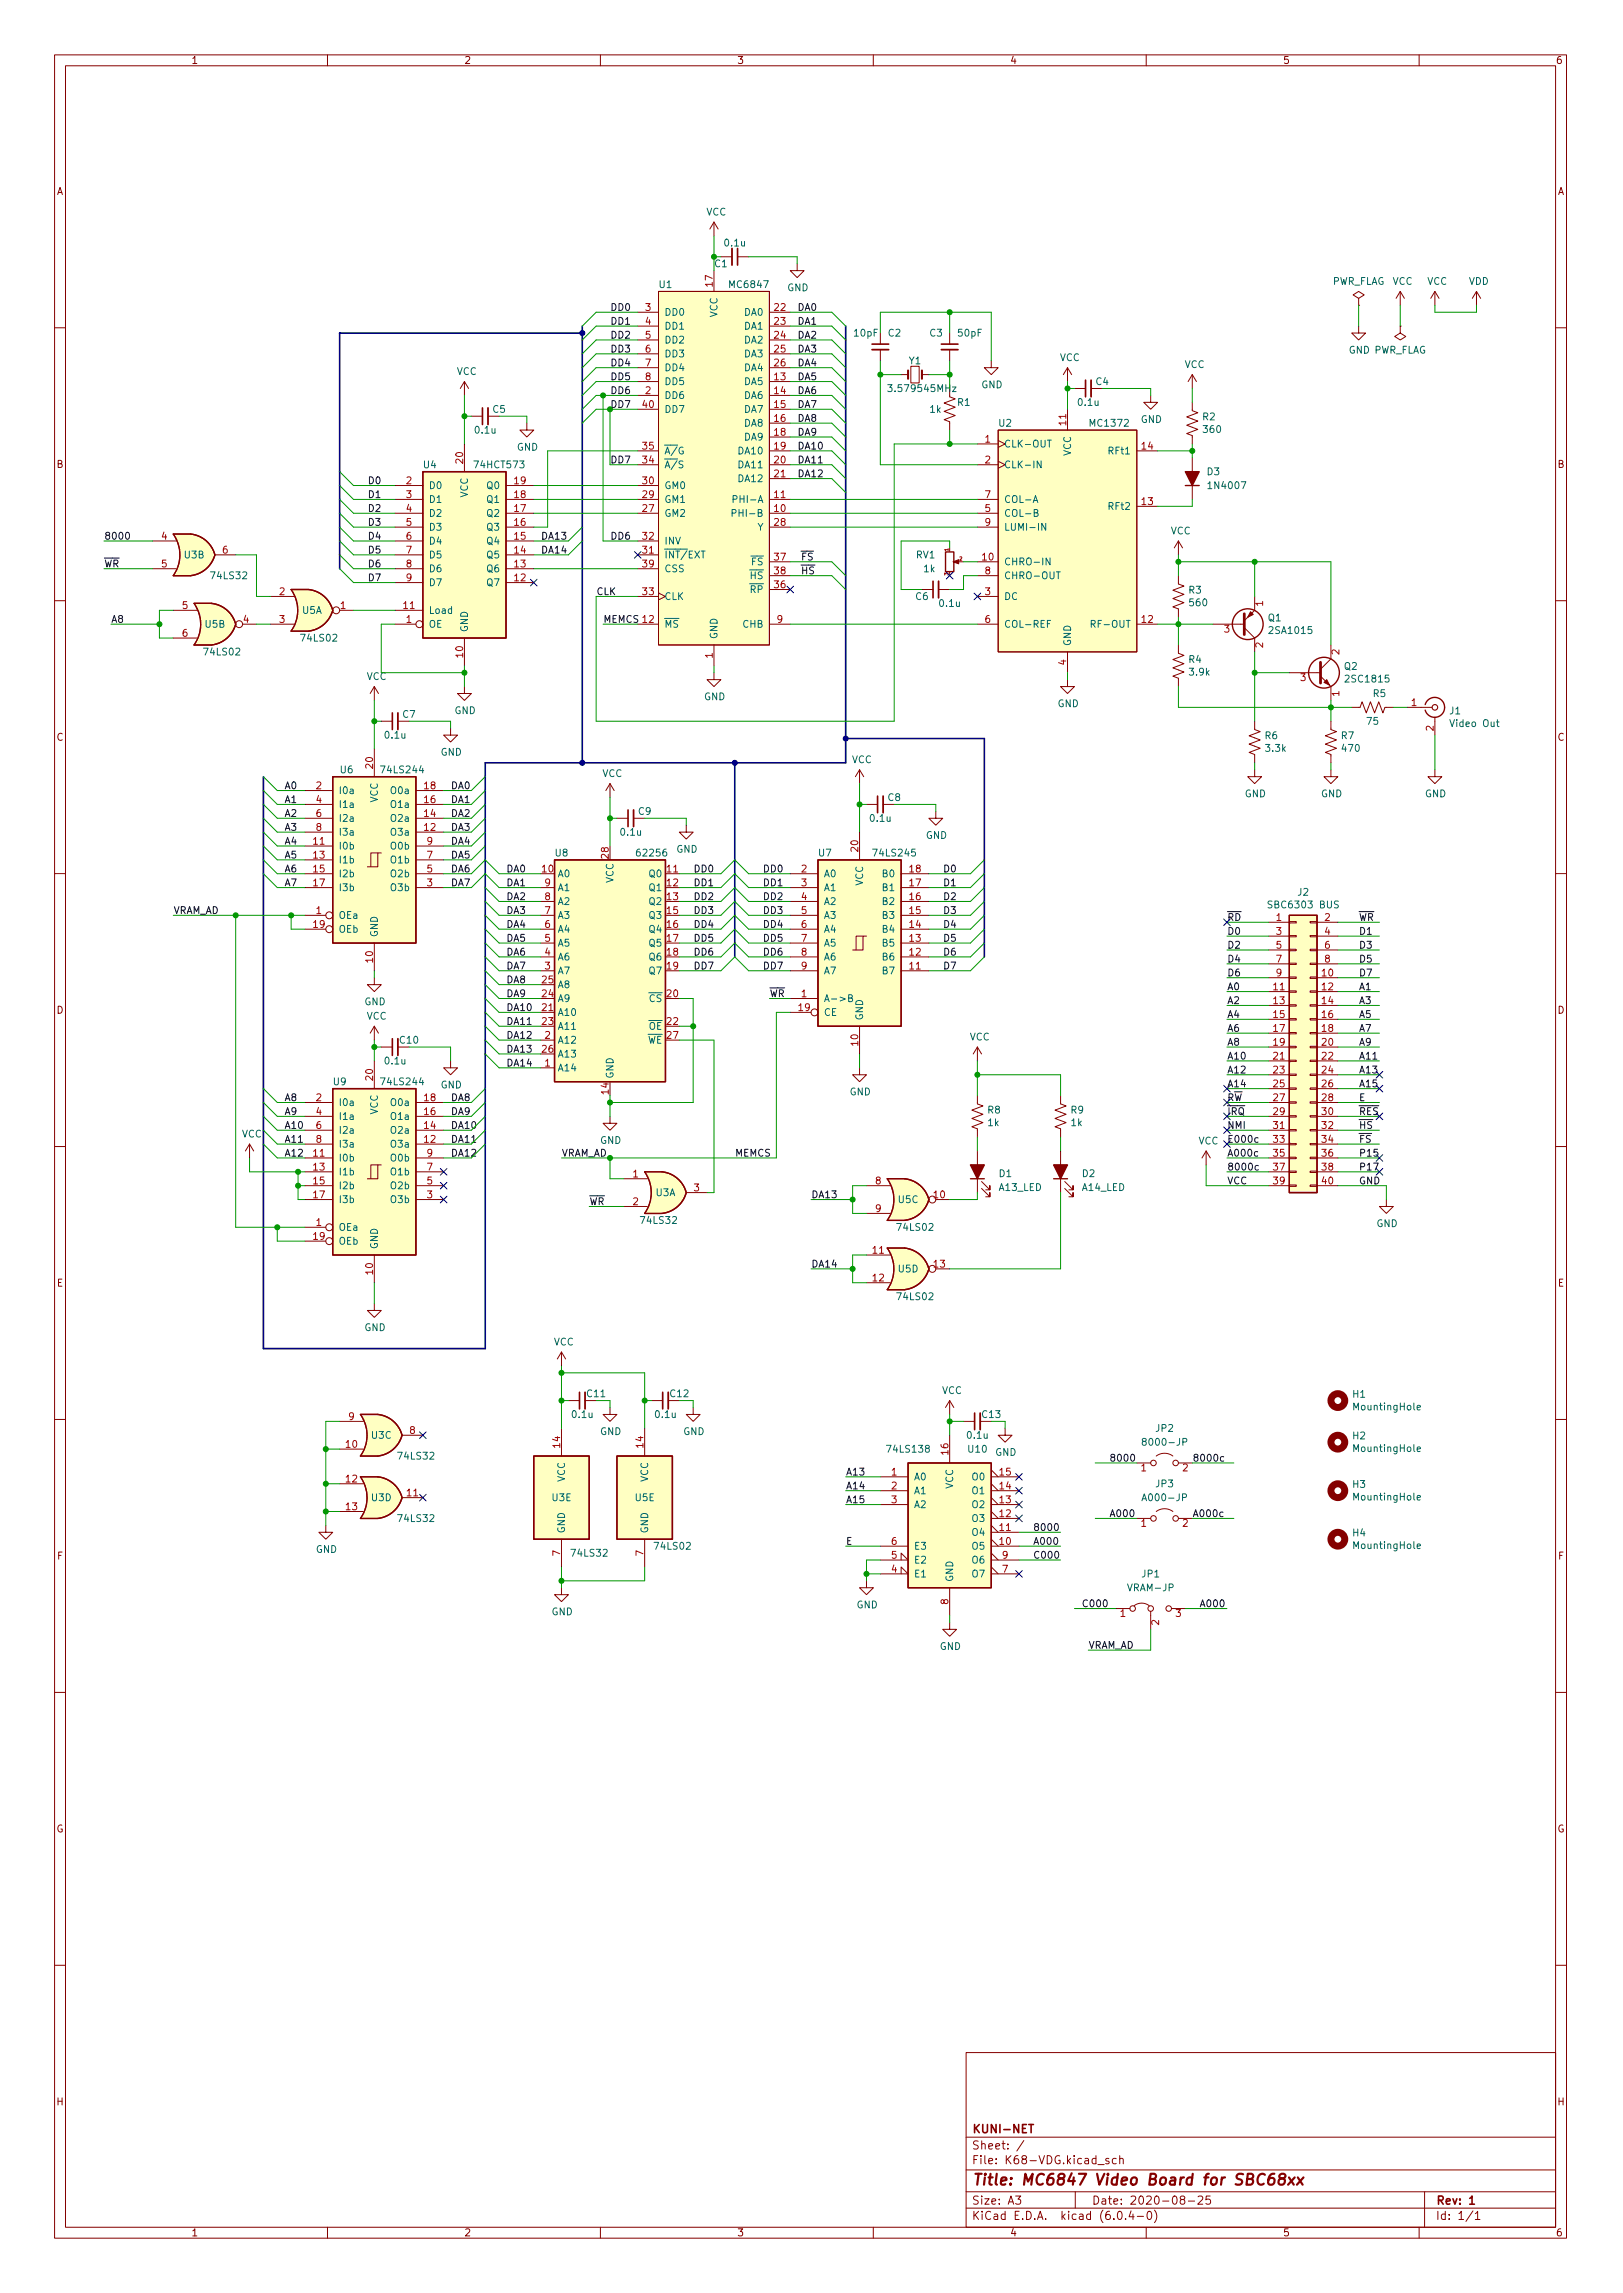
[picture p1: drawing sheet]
<svg xmlns="http://www.w3.org/2000/svg" width="210mm" height="297mm" viewBox="0 0 210 297" stroke-linecap="round" stroke-linejoin="round" font-family="sans-serif">
<defs><g id="words">
<text font-size="2" fill="#840000" x="125.9" y="283.1">Title: MC6847 Video Board for SBC68xx</text>
<g font-size="1.5" fill="#840000">
<text x="125.9" y="280.4">File: K68-VDG.kicad_sch</text>
<text x="125.9" y="278.4">Sheet: /</text>
<text x="125.9" y="276.3">KUNI-NET</text>
<text x="125.9" y="287.6">KiCad E.D.A. kicad (6.0.4-0)</text>
<text x="125.9" y="285.6">Size: A3</text>
<text x="141.4" y="285.6">Date: 2020-08-25</text>
<text x="186" y="285.6">Rev: 1</text>
<text x="186" y="287.6">Id: 1/1</text>
</g>
<g font-size="1.3" fill="#840000">
<text x="24.7" y="8.3">1</text>
<text x="60.1" y="8.3">2</text>
<text x="95.5" y="8.3">3</text>
<text x="130.8" y="8.3">4</text>
<text x="166.2" y="8.3">5</text>
<text x="201.5" y="8.3">6</text>
<text x="7.3" y="25.2">A</text>
<text x="201.8" y="25.2">A</text>
<text x="7.3" y="60.6">B</text>
<text x="201.8" y="60.6">B</text>
<text x="7.3" y="96">C</text>
<text x="201.8" y="96">C</text>
<text x="7.3" y="131.3">D</text>
<text x="201.8" y="131.3">D</text>
<text x="7.4" y="166.7">E</text>
<text x="201.8" y="166.7">E</text>
<text x="7.4" y="202">F</text>
<text x="201.8" y="202">F</text>
<text x="7.3" y="237.4">G</text>
<text x="201.7" y="237.4">G</text>
<text x="7.3" y="272.7">H</text>
<text x="201.8" y="272.7">H</text>
<text x="24.7" y="289.7">1</text>
<text x="60.1" y="289.7">2</text>
<text x="95.5" y="289.7">3</text>
<text x="130.8" y="289.7">4</text>
<text x="166.2" y="289.7">5</text>
<text x="201.5" y="289.7">6</text>
</g>
<g font-size="1.3" fill="#006464">
<text x="91.5" y="27.9">VCC</text>
<text x="93.9" y="31.9">0.1u</text>
<text x="85.4" y="37.3">U1</text>
<text x="86" y="40.9">DD0</text>
<text x="92.9" y="41.1" transform="rotate(-90 92.9 41.1)">VCC</text>
<text x="94.6" y="37.3">MC6847</text>
<text x="96.5" y="40.9">DA0</text>
<text x="102" y="37.7">GND</text>
<text x="172.5" y="36.9">PWR_FLAG</text>
<text x="180.4" y="36.9">VCC</text>
<text x="184.9" y="36.9">VCC</text>
<text x="190.3" y="36.9">VDD</text>
<text x="86" y="42.7">DD1</text>
<text x="86" y="44.5">DD2</text>
<text x="86" y="46.3">DD3</text>
<text x="96.5" y="42.7">DA1</text>
<text x="96.5" y="44.5">DA2</text>
<text x="96.5" y="46.3">DA3</text>
<text x="110.7" y="43.6">10pF</text>
<text x="115.1" y="43.6">C2</text>
<text x="117.8" y="47.2">Y1</text>
<text x="120.5" y="43.6">C3</text>
<text x="124.2" y="43.6">50pF</text>
<text x="137.3" y="46.8">VCC</text>
<text x="153.4" y="47.7">VCC</text>
<text x="174.7" y="45.8">GND PWR_FLAG</text>
<text x="59.2" y="48.6">VCC</text>
<text x="63.9" y="53.5">C5</text>
<text x="86" y="51.7">DD6</text>
<text x="86" y="53.5">DD7</text>
<text x="86" y="48.1">DD4</text>
<text x="86" y="49.9">DD5</text>
<text x="96.5" y="49.9">DA5</text>
<text x="96.5" y="51.7">DA6</text>
<text x="96.5" y="53.5">DA7</text>
<text x="96.5" y="48.1">DA4</text>
<text x="115.5" y="50.8">3.579545MHz</text>
<text x="120.5" y="53.5">1k</text>
<text x="124.1" y="52.6">R1</text>
<text x="127.1" y="50.3">GND</text>
<text x="139.7" y="52.6">0.1u</text>
<text x="142" y="49.9">C4</text>
<text x="61.6" y="56.2">0.1u</text>
<text x="66.9" y="58.4">GND</text>
<text x="86" y="58.9">~{A/}G</text>
<text x="95.8" y="58.9">DA10</text>
<text x="96.5" y="55.3">DA8</text>
<text x="96.5" y="57.1">DA9</text>
<text x="129.4" y="55.3">U2</text>
<text x="130" y="58">CLK-OUT</text>
<text x="138.7" y="59.1" transform="rotate(-90 138.7 59.1)">VCC</text>
<text x="141.3" y="55.3">MC1372</text>
<text x="143.8" y="58.9">RFt1</text>
<text x="147.8" y="54.8">GND</text>
<text x="155.8" y="54.4">R2</text>
<text x="156" y="56.1">360</text>
<text x="54.9" y="60.7">U4</text>
<text x="55.5" y="63.3">D0</text>
<text x="55.5" y="65.1">D1</text>
<text x="60.6" y="64.5" transform="rotate(-90 60.6 64.5)">VCC</text>
<text x="61.6" y="60.7">74HCT573</text>
<text x="63.2" y="65.1">Q1</text>
<text x="63.2" y="63.3">Q0</text>
<text x="86" y="65.1">GM1</text>
<text x="86" y="63.3">GM0</text>
<text x="86" y="60.7">~{A/}S</text>
<text x="95.6" y="65.1">PHI-A</text>
<text x="95.8" y="60.7">DA11</text>
<text x="95.8" y="62.4">DA12</text>
<text x="130" y="60.7">CLK-IN</text>
<text x="130" y="65.1">COL-A</text>
<text x="156.4" y="61.5">D3</text>
<text x="156.7" y="63.3">1N4007</text>
<text x="55.5" y="66.9">D2</text>
<text x="55.5" y="68.7">D3</text>
<text x="55.5" y="70.5">D4</text>
<text x="63.2" y="70.5">Q4</text>
<text x="63.2" y="68.7">Q3</text>
<text x="63.2" y="66.9">Q2</text>
<text x="86" y="66.9">GM2</text>
<text x="86" y="70.5">INV</text>
<text x="95.6" y="66.9">PHI-B</text>
<text x="98.1" y="68.7">Y</text>
<text x="130" y="66.9">COL-B</text>
<text x="130" y="68.7">LUMI-IN</text>
<text x="143.8" y="66">RFt2</text>
<text x="151.6" y="69.2">VCC</text>
<text x="23.9" y="72.3">U3B</text>
<text x="27.4" y="75">74LS32</text>
<text x="55.5" y="72.3">D5</text>
<text x="55.5" y="74.1">D6</text>
<text x="55.5" y="75.9">D7</text>
<text x="63.2" y="75.9">Q7</text>
<text x="63.2" y="74.1">Q6</text>
<text x="63.2" y="72.3">Q5</text>
<text x="86" y="72.3">~{INT/}EXT</text>
<text x="86" y="77.7">CLK</text>
<text x="86" y="74.1">CSS</text>
<text x="96.2" y="76.8">~{RP}</text>
<text x="96.2" y="75">~{HS}</text>
<text x="96.4" y="73.2">~{FS}</text>
<text x="118.6" y="77.7">C6</text>
<text x="118.7" y="72.3">RV1</text>
<text x="119.7" y="74.1">1k</text>
<text x="130" y="73.2">CHRO-IN</text>
<text x="130" y="77.7">DC</text>
<text x="130" y="75">CHRO-OUT</text>
<text x="154" y="76.9">R3</text>
<text x="26.6" y="81.3">U5B</text>
<text x="39.1" y="83.1">74LS02</text>
<text x="39.2" y="79.5">U5A</text>
<text x="55.5" y="81.3">OE</text>
<text x="55.5" y="79.5">Load</text>
<text x="60.6" y="81.9" transform="rotate(-90 60.6 81.9)">GND</text>
<text x="86" y="81.3">~{MS}</text>
<text x="92.9" y="82.8" transform="rotate(-90 92.9 82.8)">GND</text>
<text x="96.3" y="81.3">CHB</text>
<text x="121.8" y="78.6">0.1u</text>
<text x="130" y="81.3">COL-REF</text>
<text x="138.7" y="83.7" transform="rotate(-90 138.7 83.7)">GND</text>
<text x="141.8" y="81.3">RF-OUT</text>
<text x="154.2" y="78.5">560</text>
<text x="164.3" y="80.5">Q1</text>
<text x="164.6" y="82.1">2SA1015</text>
<text x="26.5" y="84.9">74LS02</text>
<text x="47.5" y="88.1">VCC</text>
<text x="154" y="85.9">R4</text>
<text x="154.2" y="87.5">3.9k</text>
<text x="174.2" y="86.8">Q2</text>
<text x="174.5" y="88.4">2SC1815</text>
<text x="49.9" y="95.7">0.1u</text>
<text x="52.2" y="93">C7</text>
<text x="58.9" y="92.5">GND</text>
<text x="91.2" y="90.7">GND</text>
<text x="137" y="91.6">GND</text>
<text x="163.9" y="95.7">R6</text>
<text x="173.8" y="95.7">R7</text>
<text x="177.1" y="93.9">75</text>
<text x="177.9" y="90.3">R5</text>
<text x="187.8" y="92.5">J1</text>
<text x="188.1" y="94.2">Video Out</text>
<text x="44.1" y="100.2">U6</text>
<text x="49.5" y="100.2">74LS244</text>
<text x="57.1" y="97.9">GND</text>
<text x="78" y="100.6">VCC</text>
<text x="110.3" y="98.9">VCC</text>
<text x="164" y="97.4">3.3k</text>
<text x="173.9" y="97.4">470</text>
<text x="43.8" y="102.9">I0a</text>
<text x="43.8" y="104.7">I1a</text>
<text x="43.8" y="106.5">I2a</text>
<text x="48.9" y="104" transform="rotate(-90 48.9 104)">VCC</text>
<text x="50.8" y="106.5">O2a</text>
<text x="50.8" y="104.7">O1a</text>
<text x="50.8" y="102.9">O0a</text>
<text x="82.7" y="105.6">C9</text>
<text x="112.8" y="106.5">0.1u</text>
<text x="115" y="103.8">C8</text>
<text x="161.2" y="103.3">GND</text>
<text x="171.1" y="103.3">GND</text>
<text x="184.6" y="103.3">GND</text>
<text x="43.8" y="110">I0b</text>
<text x="43.8" y="111.8">I1b</text>
<text x="43.8" y="113.6">I2b</text>
<text x="43.8" y="108.2">I3a</text>
<text x="50.7" y="113.6">O2b</text>
<text x="50.7" y="111.8">O1b</text>
<text x="50.7" y="110">O0b</text>
<text x="50.8" y="108.2">O3a</text>
<text x="71.9" y="110.9">U8</text>
<text x="72.2" y="113.6">A0</text>
<text x="80.5" y="108.2">0.1u</text>
<text x="82.7" y="110.9">62256</text>
<text x="84.2" y="113.6">Q0</text>
<text x="87.6" y="110.5">GND</text>
<text x="106.1" y="110.9">U7</text>
<text x="106.7" y="113.6">A0</text>
<text x="113.3" y="110.9">74LS245</text>
<text x="114.4" y="113.6">B0</text>
<text x="119.9" y="108.7">GND</text>
<text x="43.8" y="119">OEa</text>
<text x="43.8" y="115.4">I3b</text>
<text x="50.7" y="115.4">O3b</text>
<text x="72.2" y="119">A3</text>
<text x="72.2" y="117.2">A2</text>
<text x="72.2" y="115.4">A1</text>
<text x="79.5" y="114.4" transform="rotate(-90 79.5 114.4)">VCC</text>
<text x="84.2" y="115.4">Q1</text>
<text x="84.2" y="117.2">Q2</text>
<text x="84.2" y="119">Q3</text>
<text x="106.7" y="115.4">A1</text>
<text x="106.7" y="117.2">A2</text>
<text x="106.7" y="119">A3</text>
<text x="111.8" y="114.7" transform="rotate(-90 111.8 114.7)">VCC</text>
<text x="114.4" y="119">B3</text>
<text x="114.4" y="117.2">B2</text>
<text x="114.4" y="115.4">B1</text>
<text x="164.6" y="117.7">SBC6303 BUS</text>
<text x="168.1" y="116">J2</text>
<text x="43.8" y="120.8">OEb</text>
<text x="48.9" y="121.4" transform="rotate(-90 48.9 121.4)">GND</text>
<text x="72.2" y="124.4">A6</text>
<text x="72.2" y="122.6">A5</text>
<text x="72.2" y="120.8">A4</text>
<text x="84.2" y="120.8">Q4</text>
<text x="84.2" y="122.6">Q5</text>
<text x="84.2" y="124.4">Q6</text>
<text x="106.7" y="120.8">A4</text>
<text x="106.7" y="122.6">A5</text>
<text x="106.7" y="124.4">A6</text>
<text x="114.4" y="124.4">B6</text>
<text x="114.4" y="122.6">B5</text>
<text x="114.4" y="120.8">B4</text>
<text x="47.2" y="130.2">GND</text>
<text x="72.2" y="131.6">A10</text>
<text x="72.2" y="129.8">A9</text>
<text x="72.2" y="128">A8</text>
<text x="72.2" y="126.2">A7</text>
<text x="83.1" y="129.8">~{CS}</text>
<text x="84.2" y="126.2">Q7</text>
<text x="106.7" y="129.8">A-&gt;B</text>
<text x="106.7" y="131.6">CE</text>
<text x="106.7" y="126.2">A7</text>
<text x="114.4" y="126.2">B7</text>
<text x="47.5" y="132.1">VCC</text>
<text x="49.9" y="137.9">0.1u</text>
<text x="51.8" y="135.2">C10</text>
<text x="72.2" y="135.2">A12</text>
<text x="72.2" y="133.4">A11</text>
<text x="72.2" y="137">A13</text>
<text x="82.9" y="135.2">~{WE}</text>
<text x="83.1" y="133.4">~{OE}</text>
<text x="111.8" y="132.2" transform="rotate(-90 111.8 132.2)">GND</text>
<text x="125.6" y="134.8">VCC</text>
<text x="43.2" y="140.6">U9</text>
<text x="43.8" y="143.3">I0a</text>
<text x="49.5" y="140.6">74LS244</text>
<text x="50.8" y="143.3">O0a</text>
<text x="57.1" y="141">GND</text>
<text x="72.2" y="138.8">A14</text>
<text x="79.5" y="139.8" transform="rotate(-90 79.5 139.8)">GND</text>
<text x="110.1" y="141.9">GND</text>
<text x="31.3" y="147.3">VCC</text>
<text x="43.8" y="145.1">I1a</text>
<text x="43.8" y="146.9">I2a</text>
<text x="43.8" y="148.7">I3a</text>
<text x="48.9" y="144.4" transform="rotate(-90 48.9 144.4)">VCC</text>
<text x="50.8" y="148.7">O3a</text>
<text x="50.8" y="146.9">O2a</text>
<text x="50.8" y="145.1">O1a</text>
<text x="77.7" y="148.2">GND</text>
<text x="128" y="144.2">R8</text>
<text x="128" y="145.9">1k</text>
<text x="138.7" y="144.2">R9</text>
<text x="138.8" y="145.9">1k</text>
<text x="155.2" y="148.2">VCC</text>
<text x="43.8" y="150.5">I0b</text>
<text x="43.8" y="152.2">I1b</text>
<text x="43.8" y="154">I2b</text>
<text x="43.8" y="155.8">I3b</text>
<text x="50.7" y="155.8">O3b</text>
<text x="50.7" y="154">O2b</text>
<text x="50.7" y="152.2">O1b</text>
<text x="50.7" y="150.5">O0b</text>
<text x="85" y="154.9">U3A</text>
<text x="116.4" y="155.8">U5C</text>
<text x="129.4" y="154.3">A13_LED</text>
<text x="129.4" y="152.5">D1</text>
<text x="140.2" y="154.3">A14_LED</text>
<text x="140.2" y="152.5">D2</text>
<text x="43.8" y="159.4">OEa</text>
<text x="43.8" y="161.2">OEb</text>
<text x="48.9" y="161.9" transform="rotate(-90 48.9 161.9)">GND</text>
<text x="83.1" y="158.5">74LS32</text>
<text x="116.3" y="159.4">74LS02</text>
<text x="178.3" y="158.9">GND</text>
<text x="116.4" y="164.8">U5D</text>
<text x="47.2" y="172.4">GND</text>
<text x="116.3" y="168.4">74LS02</text>
<text x="71.7" y="174.3">VCC</text>
<text x="74.2" y="183.7">0.1u</text>
<text x="76.1" y="181">C11</text>
<text x="77.7" y="185.9">GND</text>
<text x="85" y="183.7">0.1u</text>
<text x="86.9" y="181">C12</text>
<text x="88.5" y="185.9">GND</text>
<text x="122" y="180.6">VCC</text>
<text x="127.3" y="183.7">C13</text>
<text x="149.8" y="185.5">JP2</text>
<text x="175.3" y="181.1">H1</text>
<text x="175.5" y="182.7">MountingHole</text>
<text x="48.1" y="186.4">U3C</text>
<text x="51.7" y="189.1">74LS32</text>
<text x="73.2" y="192" transform="rotate(-90 73.2 192)">VCC</text>
<text x="84" y="192" transform="rotate(-90 84 192)">VCC</text>
<text x="115.1" y="188.2">74LS138</text>
<text x="118.4" y="191.8">A0</text>
<text x="125.4" y="186.4">0.1u</text>
<text x="125.5" y="188.2">U10</text>
<text x="126" y="191.8">O0</text>
<text x="128.9" y="188.6">GND</text>
<text x="148.5" y="187.3">8000-JP</text>
<text x="175.3" y="186.4">H2</text>
<text x="175.5" y="188.1">MountingHole</text>
<text x="48.1" y="194.5">U3D</text>
<text x="51.7" y="197.1">74LS32</text>
<text x="71.5" y="194.5">U3E</text>
<text x="82.3" y="194.5">U5E</text>
<text x="118.4" y="193.6">A1</text>
<text x="118.4" y="195.4">A2</text>
<text x="123.5" y="192.9" transform="rotate(-90 123.5 192.9)">VCC</text>
<text x="126" y="197.1">O3</text>
<text x="126" y="195.4">O2</text>
<text x="126" y="193.6">O1</text>
<text x="148.4" y="194.5">A000-JP</text>
<text x="149.8" y="192.7">JP3</text>
<text x="175.3" y="192.7">H3</text>
<text x="175.5" y="194.4">MountingHole</text>
<text x="40.9" y="201.2">GND</text>
<text x="73.2" y="198.7" transform="rotate(-90 73.2 198.7)">GND</text>
<text x="74.1" y="201.6">74LS32</text>
<text x="84" y="198.7" transform="rotate(-90 84 198.7)">GND</text>
<text x="84.9" y="200.7">74LS02</text>
<text x="118.4" y="202.5">E2</text>
<text x="118.4" y="200.7">E3</text>
<text x="126" y="200.7">O5</text>
<text x="126" y="198.9">O4</text>
<text x="126" y="202.5">O6</text>
<text x="175.3" y="199">H4</text>
<text x="175.5" y="200.7">MountingHole</text>
<text x="71.4" y="209.2">GND</text>
<text x="111" y="208.3">GND</text>
<text x="118.4" y="204.3">E1</text>
<text x="123.5" y="205" transform="rotate(-90 123.5 205)">GND</text>
<text x="126" y="204.3">O7</text>
<text x="146.3" y="206.1">VRAM-JP</text>
<text x="148" y="204.3">JP1</text>
<text x="121.7" y="213.7">GND</text>
</g>
<text font-size="1.3" fill="#009600" x="92.6" y="34.6">C1</text>
<g font-size="1.3" fill="#0f0f0f">
<text x="79" y="40.3">DD0</text>
<text x="103.3" y="40.3">DA0</text>
<text x="79" y="42.1">DD1</text>
<text x="79" y="47.4">DD4</text>
<text x="79" y="43.9">DD2</text>
<text x="79" y="45.7">DD3</text>
<text x="103.3" y="42.1">DA1</text>
<text x="103.3" y="43.9">DA2</text>
<text x="103.3" y="45.7">DA3</text>
<text x="103.3" y="47.4">DA4</text>
<text x="79" y="51">DD6</text>
<text x="79" y="49.2">DD5</text>
<text x="79" y="52.8">DD7</text>
<text x="103.3" y="49.2">DA5</text>
<text x="103.3" y="51">DA6</text>
<text x="103.3" y="52.8">DA7</text>
<text x="103.3" y="54.6">DA8</text>
<text x="103.3" y="58.2">DA10</text>
<text x="103.3" y="56.4">DA9</text>
<text x="47.6" y="62.7">D0</text>
<text x="47.6" y="64.5">D1</text>
<text x="79" y="60">DD7</text>
<text x="103.3" y="61.8">DA12</text>
<text x="103.3" y="60">DA11</text>
<text x="13.5" y="69.9">8000</text>
<text x="47.6" y="68.1">D3</text>
<text x="47.6" y="71.7">D5</text>
<text x="47.6" y="69.9">D4</text>
<text x="47.6" y="66.3">D2</text>
<text x="70" y="69.9">DA13</text>
<text x="70" y="71.7">DA14</text>
<text x="79" y="69.9">DD6</text>
<text x="13.5" y="73.5">~{WR}</text>
<text x="47.6" y="73.5">D6</text>
<text x="47.6" y="75.3">D7</text>
<text x="77.2" y="77.1">CLK</text>
<text x="103.7" y="74.4">~{HS}</text>
<text x="103.7" y="72.6">~{FS}</text>
<text x="14.4" y="80.7">A8</text>
<text x="78.1" y="80.7">MEMCS 12</text>
<text x="36.8" y="105.8">A2</text>
<text x="36.8" y="104">A1</text>
<text x="36.8" y="102.2">A0</text>
<text x="36.8" y="107.6">A3</text>
<text x="58.4" y="104">DA1</text>
<text x="58.4" y="105.8">DA2</text>
<text x="58.4" y="102.2">DA0</text>
<text x="58.4" y="107.6">DA3</text>
<text x="36.8" y="111.2">A5</text>
<text x="36.8" y="113">A6</text>
<text x="36.8" y="109.4">A4</text>
<text x="58.4" y="113">DA6</text>
<text x="58.4" y="109.4">DA4</text>
<text x="58.4" y="111.2">DA5</text>
<text x="65.6" y="113">DA0</text>
<text x="89.8" y="113">DD0</text>
<text x="98.8" y="113">DD0</text>
<text x="122.1" y="113">D0</text>
<text x="22.5" y="118.4">VRAM_AD</text>
<text x="36.8" y="114.8">A7</text>
<text x="58.4" y="114.8">DA7</text>
<text x="65.6" y="116.6">DA2</text>
<text x="65.6" y="118.4">DA3</text>
<text x="65.6" y="114.8">DA1</text>
<text x="89.8" y="118.4">DD3</text>
<text x="89.8" y="116.6">DD2</text>
<text x="89.8" y="114.8">DD1</text>
<text x="98.8" y="114.8">DD1</text>
<text x="98.8" y="116.6">DD2</text>
<text x="98.8" y="118.4">DD3</text>
<text x="122.1" y="114.8">D1</text>
<text x="122.1" y="116.6">D2</text>
<text x="122.1" y="118.4">D3</text>
<text x="158.9" y="119.3">~{RD}</text>
<text x="176" y="119.3">~{WR}</text>
<text x="65.6" y="122">DA5</text>
<text x="65.6" y="125.6">DA7</text>
<text x="65.6" y="120.2">DA4</text>
<text x="65.6" y="123.8">DA6</text>
<text x="89.8" y="122">DD5</text>
<text x="89.8" y="120.2">DD4</text>
<text x="89.8" y="123.8">DD6</text>
<text x="89.8" y="125.6">DD7</text>
<text x="98.8" y="125.6">DD7</text>
<text x="98.8" y="120.2">DD4</text>
<text x="98.8" y="122">DD5</text>
<text x="98.8" y="123.8">DD6</text>
<text x="122.1" y="120.2">D4</text>
<text x="122.1" y="123.8">D6</text>
<text x="122.1" y="122">D5</text>
<text x="122.1" y="125.6">D7</text>
<text x="158.9" y="122.9">D2</text>
<text x="158.9" y="124.7">D4</text>
<text x="158.9" y="121.1">D0</text>
<text x="176" y="121.1">D1</text>
<text x="176" y="122.9">D3</text>
<text x="176" y="124.7">D5</text>
<text x="65.6" y="129.2">DA9</text>
<text x="65.6" y="131">DA10</text>
<text x="65.6" y="127.4">DA8</text>
<text x="99.7" y="129.2">~{WR} 1</text>
<text x="158.9" y="126.5">D6</text>
<text x="158.9" y="131.9">A4</text>
<text x="158.9" y="128.3">A0</text>
<text x="158.9" y="130.1">A2</text>
<text x="176" y="128.3">A1</text>
<text x="176" y="131.9">A5</text>
<text x="176" y="130.1">A3</text>
<text x="176" y="126.5">D7</text>
<text x="65.6" y="132.8">DA11</text>
<text x="65.6" y="136.3">DA13</text>
<text x="65.6" y="134.6">DA12</text>
<text x="158.9" y="133.7">A6</text>
<text x="158.9" y="135.5">A8</text>
<text x="158.9" y="137.2">A10</text>
<text x="176" y="137.2">A11</text>
<text x="176" y="133.7">A7</text>
<text x="176" y="135.5">A9</text>
<text x="36.8" y="142.6">A8</text>
<text x="58.4" y="142.6">DA8</text>
<text x="65.6" y="138.1">DA14</text>
<text x="158.9" y="139">A12</text>
<text x="158.9" y="140.8">A14</text>
<text x="158.9" y="142.6">R~{W}</text>
<text x="176" y="139">A13</text>
<text x="176" y="142.6">E</text>
<text x="176" y="140.8">A15</text>
<text x="36.8" y="148">A11</text>
<text x="36.8" y="149.8">A12</text>
<text x="36.8" y="144.4">A9</text>
<text x="36.8" y="146.2">A10</text>
<text x="58.4" y="148">DA11</text>
<text x="58.4" y="144.4">DA9</text>
<text x="58.4" y="149.8">DA12</text>
<text x="58.4" y="146.2">DA10</text>
<text x="72.7" y="149.8">VRAM_AD</text>
<text x="95.2" y="149.8">MEMCS</text>
<text x="158.9" y="144.4">~{IRQ}</text>
<text x="158.9" y="146.2">NMI</text>
<text x="158.9" y="148">E000c</text>
<text x="158.9" y="149.8">A000c</text>
<text x="176" y="146.2">~{HS}</text>
<text x="176" y="148">~{FS}</text>
<text x="176" y="149.8">P15</text>
<text x="105.1" y="155.2">DA13</text>
<text x="158.9" y="153.4">VCC</text>
<text x="158.9" y="151.6">8000c</text>
<text x="176" y="151.6">P17</text>
<text x="176" y="153.4">GND</text>
<text x="76.3" y="156.1">~{WR}</text>
<text x="105.1" y="164.2">DA14</text>
<text x="109.6" y="191.1">A13</text>
<text x="143.7" y="189.3">8000</text>
<text x="154.5" y="189.3">8000c</text>
<text x="109.6" y="192.9">A14</text>
<text x="109.6" y="194.7">A15</text>
<text x="143.7" y="196.5">A000</text>
<text x="154.5" y="196.5">A000c</text>
<text x="109.6" y="200.1">E</text>
<text x="133.8" y="200.1">A000</text>
<text x="133.8" y="198.3">8000</text>
<text x="133.8" y="201.9">C000</text>
<text x="140.1" y="208.2">C000</text>
<text x="155.4" y="208.2">A000</text>
<text x="141" y="213.6">VRAM_AD</text>
</g>
<g font-size="1.3" fill="#a90000">
<text x="83.6" y="40.3">3</text>
<text x="92.3" y="37.1" transform="rotate(-90 92.3 37.1)">17</text>
<text x="100.3" y="40.3">22</text>
<text x="83.6" y="42.1">4</text>
<text x="83.6" y="43.9">5</text>
<text x="83.6" y="45.7">6</text>
<text x="83.6" y="47.5">7</text>
<text x="100.3" y="42.1">23</text>
<text x="100.3" y="43.9">24</text>
<text x="100.3" y="45.7">25</text>
<text x="100.3" y="47.5">26</text>
<text x="83.3" y="52.8">40</text>
<text x="83.6" y="51">2</text>
<text x="83.6" y="49.2">8</text>
<text x="100.3" y="49.2">13</text>
<text x="100.3" y="51">14</text>
<text x="100.3" y="52.8">15</text>
<text x="83.3" y="58.2">35</text>
<text x="100.3" y="54.6">16</text>
<text x="100.3" y="56.4">18</text>
<text x="100.3" y="58.2">19</text>
<text x="127.6" y="57.3">1</text>
<text x="138.1" y="55.1" transform="rotate(-90 138.1 55.1)">11</text>
<text x="147.9" y="58.2">14</text>
<text x="52.6" y="62.7">2</text>
<text x="52.6" y="64.5">3</text>
<text x="60" y="60" transform="rotate(-90 60 60)">20</text>
<text x="66.7" y="64.5">18</text>
<text x="66.7" y="62.7">19</text>
<text x="83.3" y="64.5">29</text>
<text x="83.3" y="62.7">30</text>
<text x="83.3" y="60">34</text>
<text x="100.3" y="64.5">11</text>
<text x="100.3" y="60">20</text>
<text x="100.3" y="61.8">21</text>
<text x="127.6" y="60">2</text>
<text x="127.6" y="64.5">7</text>
<text x="147.9" y="65.4">13</text>
<text x="20.9" y="69.9">4</text>
<text x="28.8" y="71.7">6</text>
<text x="52.6" y="66.3">4</text>
<text x="52.6" y="68.1">5</text>
<text x="52.6" y="69.9">6</text>
<text x="52.6" y="71.7">7</text>
<text x="66.7" y="71.7">14</text>
<text x="66.7" y="69.9">15</text>
<text x="66.7" y="68.1">16</text>
<text x="66.7" y="66.3">17</text>
<text x="83.3" y="66.3">27</text>
<text x="83.3" y="71.7">31</text>
<text x="83.3" y="69.9">32</text>
<text x="100.3" y="66.3">10</text>
<text x="100.3" y="68.1">28</text>
<text x="127.6" y="66.3">5</text>
<text x="127.6" y="68.1">9</text>
<text x="20.9" y="73.5">5</text>
<text x="36.2" y="77.1">2</text>
<text x="52.6" y="73.5">8</text>
<text x="52.6" y="75.3">9</text>
<text x="66.7" y="75.3">12</text>
<text x="66.7" y="73.5">13</text>
<text x="83.3" y="77.1">33</text>
<text x="83.3" y="73.5">39</text>
<text x="100.3" y="76.2">36</text>
<text x="100.3" y="72.6">37</text>
<text x="100.3" y="74.4">38</text>
<text x="127.3" y="72.6">10</text>
<text x="127.6" y="77.1">3</text>
<text x="127.6" y="74.4">8</text>
<text x="23.6" y="78.9">5</text>
<text x="23.6" y="82.5">6</text>
<text x="31.5" y="80.7">4</text>
<text x="36.2" y="80.7">3</text>
<text x="44.1" y="78.9">1</text>
<text x="52.3" y="78.9">11</text>
<text x="52.6" y="80.7">1</text>
<text x="100.7" y="80.7">9</text>
<text x="127.6" y="80.7">6</text>
<text x="147.9" y="80.7">12</text>
<text x="158.6" y="81.9">3</text>
<text x="163.6" y="83.9" transform="rotate(-90 163.6 83.9)">2</text>
<text x="163.6" y="78.5" transform="rotate(-90 163.6 78.5)">1</text>
<text x="60" y="85.1" transform="rotate(-90 60 85.1)">10</text>
<text x="92.3" y="85.2" transform="rotate(-90 92.3 85.2)">1</text>
<text x="138.1" y="86.1" transform="rotate(-90 138.1 86.1)">4</text>
<text x="168.5" y="88.2">3</text>
<text x="173.5" y="84.8" transform="rotate(-90 173.5 84.8)">2</text>
<text x="173.5" y="90.2" transform="rotate(-90 173.5 90.2)">1</text>
<text x="182.8" y="91.5">1</text>
<text x="185.7" y="94.7" transform="rotate(-90 185.7 94.7)">2</text>
<text x="48.3" y="99.5" transform="rotate(-90 48.3 99.5)">20</text>
<text x="41" y="102.2">2</text>
<text x="41" y="104">4</text>
<text x="41" y="105.8">6</text>
<text x="41" y="107.6">8</text>
<text x="55" y="107.6">12</text>
<text x="55" y="105.8">14</text>
<text x="55" y="104">16</text>
<text x="55" y="102.2">18</text>
<text x="40.6" y="109.4">11</text>
<text x="40.6" y="111.2">13</text>
<text x="40.6" y="113">15</text>
<text x="55.3" y="113">5</text>
<text x="55.3" y="111.2">7</text>
<text x="55.3" y="109.4">9</text>
<text x="70.2" y="113">10</text>
<text x="78.8" y="111.2" transform="rotate(-90 78.8 111.2)">28</text>
<text x="86.4" y="113">11</text>
<text x="103.8" y="113">2</text>
<text x="111.2" y="110.3" transform="rotate(-90 111.2 110.3)">20</text>
<text x="117.8" y="113">18</text>
<text x="40.6" y="114.8">17</text>
<text x="41" y="118.4">1</text>
<text x="55.3" y="114.8">3</text>
<text x="70.6" y="118.4">7</text>
<text x="70.6" y="116.6">8</text>
<text x="70.6" y="114.8">9</text>
<text x="86.4" y="114.8">12</text>
<text x="86.4" y="116.6">13</text>
<text x="86.4" y="118.4">15</text>
<text x="103.8" y="114.8">3</text>
<text x="103.8" y="116.6">4</text>
<text x="103.8" y="118.4">5</text>
<text x="117.8" y="118.4">15</text>
<text x="117.8" y="116.6">16</text>
<text x="117.8" y="114.8">17</text>
<text x="165.3" y="119.3">1</text>
<text x="171.6" y="119.3">2</text>
<text x="40.6" y="120.2">19</text>
<text x="48.3" y="124.7" transform="rotate(-90 48.3 124.7)">10</text>
<text x="70.6" y="125.6">3</text>
<text x="70.6" y="123.8">4</text>
<text x="70.6" y="122">5</text>
<text x="70.6" y="120.2">6</text>
<text x="86.4" y="120.2">16</text>
<text x="86.4" y="122">17</text>
<text x="86.4" y="123.8">18</text>
<text x="86.4" y="125.6">19</text>
<text x="103.8" y="120.2">6</text>
<text x="103.8" y="122">7</text>
<text x="103.8" y="123.8">8</text>
<text x="103.8" y="125.6">9</text>
<text x="117.8" y="125.6">11</text>
<text x="117.8" y="123.8">12</text>
<text x="117.8" y="122">13</text>
<text x="117.8" y="120.2">14</text>
<text x="165.3" y="121.1">3</text>
<text x="165.3" y="122.9">5</text>
<text x="165.3" y="124.7">7</text>
<text x="171.6" y="121.1">4</text>
<text x="171.6" y="122.9">6</text>
<text x="171.6" y="124.7">8</text>
<text x="70.2" y="131">21</text>
<text x="70.2" y="129.2">24</text>
<text x="70.2" y="127.4">25</text>
<text x="86.4" y="129.2">20</text>
<text x="103.5" y="131">19</text>
<text x="165" y="128.3">11</text>
<text x="165" y="130.1">13</text>
<text x="165" y="131.9">15</text>
<text x="165.3" y="126.5">9</text>
<text x="171.3" y="126.5">10</text>
<text x="171.3" y="128.3">12</text>
<text x="171.3" y="130.1">14</text>
<text x="171.3" y="131.9">16</text>
<text x="70.2" y="132.8">23</text>
<text x="70.2" y="136.4">26</text>
<text x="70.6" y="134.6">2</text>
<text x="86.4" y="132.8">22</text>
<text x="86.4" y="134.6">27</text>
<text x="111.2" y="135.4" transform="rotate(-90 111.2 135.4)">10</text>
<text x="165" y="133.7">17</text>
<text x="165" y="135.5">19</text>
<text x="165" y="137.3">21</text>
<text x="171.3" y="133.7">18</text>
<text x="171.3" y="135.5">20</text>
<text x="171.3" y="137.3">22</text>
<text x="41" y="142.6">2</text>
<text x="48.3" y="139.9" transform="rotate(-90 48.3 139.9)">20</text>
<text x="55" y="142.6">18</text>
<text x="70.6" y="138.1">1</text>
<text x="78.8" y="141.7" transform="rotate(-90 78.8 141.7)">14</text>
<text x="165" y="139">23</text>
<text x="165" y="140.8">25</text>
<text x="165" y="142.6">27</text>
<text x="171.3" y="139">24</text>
<text x="171.3" y="140.8">26</text>
<text x="171.3" y="142.6">28</text>
<text x="40.6" y="149.8">11</text>
<text x="41" y="144.4">4</text>
<text x="41" y="146.2">6</text>
<text x="41" y="148">8</text>
<text x="55" y="148">12</text>
<text x="55" y="146.2">14</text>
<text x="55" y="144.4">16</text>
<text x="55.3" y="149.8">9</text>
<text x="165" y="144.4">29</text>
<text x="165" y="146.2">31</text>
<text x="165" y="148">33</text>
<text x="165" y="149.8">35</text>
<text x="171.3" y="144.4">30</text>
<text x="171.3" y="146.2">32</text>
<text x="171.3" y="148">34</text>
<text x="171.3" y="149.8">36</text>
<text x="40.6" y="151.6">13</text>
<text x="40.6" y="153.4">15</text>
<text x="40.6" y="155.2">17</text>
<text x="55.3" y="155.2">3</text>
<text x="55.3" y="153.4">5</text>
<text x="55.3" y="151.6">7</text>
<text x="82" y="152.5">1</text>
<text x="89.9" y="154.3">3</text>
<text x="113.4" y="153.4">8</text>
<text x="121" y="155.2">10</text>
<text x="165" y="151.6">37</text>
<text x="165" y="153.4">39</text>
<text x="171.3" y="151.6">38</text>
<text x="171.3" y="153.4">40</text>
<text x="40.6" y="160.6">19</text>
<text x="41" y="158.8">1</text>
<text x="82" y="156.1">2</text>
<text x="113.4" y="157">9</text>
<text x="48.3" y="165.1" transform="rotate(-90 48.3 165.1)">10</text>
<text x="113.1" y="162.4">11</text>
<text x="113.1" y="166">12</text>
<text x="121" y="164.2">13</text>
<text x="45.2" y="183.9">9</text>
<text x="53.1" y="185.7">8</text>
<text x="44.8" y="187.5">10</text>
<text x="72.6" y="187.5" transform="rotate(-90 72.6 187.5)">14</text>
<text x="83.3" y="187.5" transform="rotate(-90 83.3 187.5)">14</text>
<text x="115.5" y="191.1">1</text>
<text x="122.8" y="188.4" transform="rotate(-90 122.8 188.4)">16</text>
<text x="129.5" y="191.1">15</text>
<text x="147.8" y="190.6">1</text>
<text x="153.2" y="190.6">2</text>
<text x="44.8" y="192">12</text>
<text x="44.8" y="195.6">13</text>
<text x="52.7" y="193.8">11</text>
<text x="115.5" y="192.9">2</text>
<text x="115.5" y="194.7">3</text>
<text x="129.5" y="196.5">12</text>
<text x="129.5" y="194.7">13</text>
<text x="129.5" y="192.9">14</text>
<text x="147.8" y="197.8">1</text>
<text x="153.2" y="197.8">2</text>
<text x="72.6" y="201.5" transform="rotate(-90 72.6 201.5)">7</text>
<text x="83.3" y="201.5" transform="rotate(-90 83.3 201.5)">7</text>
<text x="115.5" y="203.7">4</text>
<text x="115.5" y="201.9">5</text>
<text x="115.5" y="200.1">6</text>
<text x="129.5" y="200.1">10</text>
<text x="129.5" y="198.3">11</text>
<text x="129.9" y="203.7">7</text>
<text x="129.9" y="201.9">9</text>
<text x="122.8" y="207.8" transform="rotate(-90 122.8 207.8)">8</text>
<text x="145.1" y="209.5">1</text>
<text x="152.3" y="209.5">3</text>
<text x="150.1" y="210.5" transform="rotate(-90 150.1 210.5)">2</text>
</g>
<text font-size="1.3" fill="#000084" x="176" y="144.4">~{RES}</text>
<g font-size=".6" fill="#a90000">
<text x="122.8" y="71.4" transform="rotate(-90 122.8 71.4)">1</text>
<text x="122.8" y="74.5" transform="rotate(-90 122.8 74.5)">3</text>
<text x="124.3" y="72.6">2</text>
</g>
</g></defs>
<g fill="none" stroke="#840000" stroke-width=".13">
<path d="M7.1 7.1h195.8v282.8h-195.8zM8.5 8.5h193v280h-193zM42.4 7.1v1.4M77.8 7.1v1.4M113.1 7.1v1.4M148.5 7.1v1.4M183.8 7.1v1.4M85.3 37.8h14.4v45.8h-14.4zM92.5 28.8v1.8M92.5 35.1v2.7M92.5 28.8l-.5 .9M92.5 28.8l.5 .9"/>
<path d="M93.4 33.3h1.4M95.5 33.3h1.5M103.3 34.2v.9h.9l-.9 .9-.9-.9h.9M176 38.6l.7-.4-.7-.4-.7 .4 .7 .4v.9M176 39.5h.1M181.4 37.8l-.5 .8M181.4 37.8v1.7M181.4 37.8l.5 .8M185.9 37.8l-.6 .8M185.9 37.8v1.7M185.9 37.8l.5 .8M191.3 37.8l-.6 .8"/>
<path d="M191.3 37.8v1.7M191.3 37.8l.5 .8M7.1 42.5h1.4M60.2 49.4l-.6 .9M60.2 49.4v1.8M60.2 57.5v3.6M60.2 49.4l.5 .9M61.1 53.9h1.4M63.2 53.9h1.5M68.2 54.8v.9h.9l-.9 .9-.8-.9h.8M82.6 58.4h2.7M82.6 49.4h2.7"/>
<path d="M82.6 51.2h2.7M82.6 53h2.7M82.6 40.4h2.7M82.6 42.2h2.7M82.6 44h2.7M82.6 45.8h2.7M82.6 47.6h2.7M99.7 58.4h2.7M99.7 49.4h2.7M99.7 51.2h2.7M99.7 53h2.7M99.7 54.8h2.7"/>
<path d="M99.7 56.6h2.7M99.7 40.4h2.7M99.7 42.2h2.7M99.7 44h2.7M99.7 45.8h2.7M99.7 47.6h2.7M114 43.1v1.5M114 45.3v1.4M116.7 48.5h.9M118 47.5h1.1v2.1h-1.1zM119.4 48.5h.9M123 51.2v.2l.7 .3-1.4 .5 1.4 .5-1.4 .6 1.4 .5-1.4 .6 .7 .2v1.1"/>
<path d="M123 43.1v1.5M123 45.3v1.4M126.6 57.5h2.7M128.4 46.7v.9h.9l-.9 .9-.9-.9h.9M129.3 55.7h18v28.7h-18zM129.3 57.1l.9 .4-.9 .5M129.3 59.8l.9 .4-.9 .5M138.3 47.6v1.8M138.3 53v2.7M138.3 47.6l-.5 .9M138.3 47.6l.5 .9M139.2 50.3h1.4"/>
<path d="M141.3 50.3h1.5M147.3 58.4h2.7M149.1 51.2v.9h.9l-.9 .9-.9-.9h.9M154.5 52.1v1.1l.7 .3-1.5 .5 1.5 .5-1.5 .6 1.5 .5-1.5 .6 .8 .2v1.1M154.5 48.5v1.8M154.5 59.3v5.4M154.5 48.5l-.6 .9M154.5 48.5l.5 .9M176 42.2v.9h.9l-.9 .9-.9-.9h.9M181.4 42.2v.9l.7 .5-.7 .4-.7-.4 .7-.5M181.4 42.2h.1M201.5 42.5h1.4"/>
<path d="M7.1 77.8h1.4M19.8 70.1h3M19.8 73.7h3M22.5 79.1h3M24.7 69.2h-2.2a4.7 4.7 0 0 1 0 5.4h2.2M27.4 78.2h-2.3a4.7 4.7 0 0 1 0 5.4h2.3M27.8 71.9h2.7M35 77.3h3.1M40 76.4h-2.3a4.7 4.7 0 0 1 0 5.4h2.3M44 79.1h1.8M51.2 66.5h3.6M51.2 64.7h3.6"/>
<path d="M51.2 68.3h3.6M51.2 62.9h3.6M51.2 71.9h3.6M51.2 70.1h3.6M51.2 73.7h3.6M51.2 79.1h3.6M51.2 75.5h3.6M65.6 66.5h3.5M65.6 64.7h3.5M65.6 68.3h3.5M65.6 62.9h3.5M65.6 71.9h3.5"/>
<path d="M65.6 70.1h3.5M65.6 73.7h3.5M65.6 75.5h3.5M82.6 60.2h2.7M82.6 77.3h2.7M82.6 66.5h2.7M82.6 64.7h2.7M82.6 62.9h2.7M82.6 71.9h2.7M82.6 70.1h2.7M82.6 73.7h2.7M85.3 76.8l.9 .5-.9 .4"/>
<path d="M99.7 76.4h2.7M99.7 72.8h2.7M99.7 60.2h2.7M99.7 66.5h2.7M99.7 64.7h2.7M99.7 74.6h2.7M99.7 68.3h2.7M99.7 62h2.7M119.4 76.4h1.5M121.6 76.4h1.4M126.6 72.8h2.7M126.6 60.2h2.7"/>
<path d="M126.6 77.3h2.7M126.6 66.5h2.7M126.6 64.7h2.7M126.6 74.6h2.7M126.6 68.3h2.7M147.3 65.6h2.7M152.7 74.6v1l.7 .3-1.5 .6 1.5 .5-1.5 .5 1.5 .6-1.5 .5 .8 .3v1.1M152.7 70.1l-.6 .9M152.7 70.1v1.8M152.7 70.1l.5 .9M162.5 77.3v1.8l-1.3 1.3M201.5 77.8h1.4"/>
<path d="M22.5 82.7h3M31.4 80.9h1.8M35 80.9h3.1M48.5 88.9v1.8M48.5 97v3.6M48.5 88.9l-.5 .9M48.5 88.9l.5 .9M49.4 93.4h1.4M51.2 80.9h2.7M51.5 93.4h1.5M58.4 94.3v.9h.9l-.9 .9-.9-.9h.9M60.2 88.9v.9h.9l-.9 .9-.9-.9h.9"/>
<path d="M60.2 82.7v3.5M82.6 80.9h2.7M92.5 87.1v.9h.9l-.9 .9-.9-.9h.9M92.5 83.6v2.6M99.7 80.9h2.7M111.4 99.7l-.6 .9M111.4 99.7v1.8M111.4 99.7l.5 .9M126.6 80.9h2.7M138.3 88v.9h.9l-.9 .9-.9-.9h.9M138.3 84.4v2.7M147.3 80.9h2.7"/>
<path d="M152.7 83.6v1l.7 .3-1.5 .5 1.5 .6-1.5 .5 1.5 .6-1.5 .5 .8 .3v1M157.2 80.9h4M161.2 81.3l1.3 1.4v1.7M162.5 99.7v.9h.9l-.9 .9-.9-.9h.9M162.5 93.4v1.1l.8 .3-1.5 .5 1.5 .6-1.5 .5 1.5 .5-1.5 .6 .7 .2v1.1M167 87.1h4M171.1 87.6l1.3 1.3v1.8M172.4 99.7v.9h.9l-.9 .9-.9-.9h.9M172.4 93.4v1.1l.7 .3-1.4 .5 1.4 .6-1.4 .5 1.4 .5-1.4 .6 .7 .2v1.1M172.4 83.6v1.7l-1.3 1.4M175.1 91.6h1.1l.3-.7 .5 1.5 .5-1.5 .6 1.5 .5-1.5 .6 1.5 .2-.8h1.1M182.3 91.6h3.2"/>
<path d="M185.9 99.7v.9h.9l-.9 .9-.9-.9h.9M185.9 92.9v2.3M7.1 113.2h1.4M39.5 104.2h3.6M39.5 118.6h2.7M39.5 115h3.6M39.5 113.2h3.6M39.5 109.6h3.6M39.5 107.8h3.6M39.5 111.4h3.6M39.5 106h3.6M39.5 102.4h3.6"/>
<path d="M48.9 110.5h-.9v1.8M49.4 110.5h-.5v1.8h-1.3M53.9 104.2h3.6M53.9 115h3.6M53.9 113.2h3.6M53.9 109.6h3.6M53.9 107.8h3.6M53.9 111.4h3.6M53.9 106h3.6M53.9 102.4h3.6M70 118.6h1.8M70 116.8h1.8"/>
<path d="M70 115h1.8M79 101.5l-.5 .9M79 101.5v1.8M79 101.5l.6 .9M79.9 106h1.5M82.1 106h1.4M86.2 113.2h1.8M88.9 106.9v.9h.9l-.9 .9-.9-.9h.9M102.4 118.6h3.6M102.4 116.8h3.6M102.4 115h3.6M102.4 113.2h3.6"/>
<path d="M111.4 107.8v3.6M112.3 104.2h1.4M114.4 104.2h1.4M116.7 118.6h3.6M116.7 116.8h3.6M116.7 115h3.6M116.7 113.2h3.6M121.2 105.1v.9h.9l-.9 .9-.9-.9h.9M164.3 119.5h2.7M167 119.4h.9v.2h-.9zM169.7 119.4h.9v.2h-.9zM170.6 119.5h2.7"/>
<path d="M201.5 113.2h1.4M39.5 120.4h2.7M48.5 126.7v.9h.9l-.9 .9-.9-.9h.9M48.5 122.2v3.6M48.5 132.9v1.8M48.5 137.4v3.6M48.5 132.9l-.5 .9M48.5 132.9l.5 .9M49.4 135.6h1.4M58.4 137.4v.9h.9l-.9 .9-.9-.9h.9M70 125.8h1.8M70 124h1.8"/>
<path d="M70 122.2h1.8M70 120.4h1.8M70 131.1h1.8M70 138.3h1.8M70 134.7h1.8M102.4 129.3h3.6M102.4 125.8h3.6M102.4 124h3.6M102.4 122.2h3.6M102.4 120.4h3.6M102.4 131.1h2.7M111.4 138.3v.9h.9l-.9 .9-.9-.9h.9"/>
<path d="M111.4 132.9v3.6M111.8 121.3h-.9v1.8M112.3 121.3h-.5v1.8h-1.3M116.7 125.8h3.6M116.7 124h3.6M116.7 122.2h3.6M116.7 120.4h3.6M126.6 135.6v1.8M126.6 135.6l-.5 .9M126.6 135.6l.6 .9M164.3 135.6h2.7M164.3 126.7h2.7"/>
<path d="M164.3 128.5h2.7M164.3 130.2h2.7M164.3 132h2.7M164.3 133.8h2.7M164.3 137.4h2.7M164.3 139.2h2.7M164.3 121.3h2.7M164.3 123.1h2.7M164.3 124.9h2.7M167 139.1h.9v.2h-.9zM167 137.3h.9v.2h-.9zM167 135.5h.9v.2h-.9z"/>
<path d="M167 133.7h.9v.2h-.9zM167 132h.9v.1h-.9zM167 130.2h.9v.1h-.9zM167 128.4h.9v.1h-.9zM167 126.6h.9v.1h-.9zM167 124.8h.9v.1h-.9zM167 123h.9v.2h-.9zM167 121.2h.9v.2h-.9zM169.7 139.1h.9v.2h-.9zM169.7 137.3h.9v.2h-.9zM169.7 135.5h.9v.2h-.9zM169.7 133.7h.9v.2h-.9z"/>
<path d="M169.7 132h.9v.1h-.9zM169.7 130.2h.9v.1h-.9zM169.7 128.4h.9v.1h-.9zM169.7 126.6h.9v.1h-.9zM169.7 124.8h.9v.1h-.9zM169.7 123h.9v.2h-.9zM169.7 121.2h.9v.2h-.9zM170.6 135.6h2.7M170.6 126.7h2.7M170.6 128.5h2.7M170.6 130.2h2.7M170.6 132h2.7"/>
<path d="M170.6 133.8h2.7M170.6 137.4h2.7M170.6 139.2h2.7M170.6 121.3h2.7M170.6 123.1h2.7M170.6 124.9h2.7M7.1 148.5h1.4M32.3 148.2l-.5 .9M32.3 148.2v1.8M32.3 148.2l.6 .9M39.5 155.4h3.6M39.5 153.6h3.6"/>
<path d="M39.5 142.8h3.6M39.5 144.6h3.6M39.5 146.4h3.6M39.5 148.2h3.6M39.5 150h3.6M39.5 151.8h3.6M39.5 159h2.7M48.9 150.9h-.9v1.8M49.4 150.9h-.5v1.8h-1.3M53.9 155.4h3.6M53.9 153.6h3.6M53.9 142.8h3.6"/>
<path d="M53.9 144.6h3.6M53.9 146.4h3.6M53.9 148.2h3.6M53.9 150h3.6M53.9 151.8h3.6M79 144.6v.9h.9l-.9 .9-.9-.9h.9M80.8 152.7h3.1M80.8 156.3h3.1M85.8 151.8h-2.3a4.7 4.7 0 0 1 0 5.4h2.3M88.9 154.5h2.7M112.3 153.6h3M112.3 157.2h3"/>
<path d="M117.2 152.7h-2.3a4.7 4.7 0 0 1 0 5.4h2.3M121.2 155.4h1.8M126.6 141.9v1.1l.7 .3-1.4 .5 1.4 .5-1.4 .6 1.4 .5-1.4 .6 .7 .2v1.1M126.6 149.1v5.4M127.2 154l1 1v-.5v.5h-.5M127.2 153.1l1 1v-.5v.5h-.5M137.4 141.9v1.1l.7 .3-1.4 .5 1.4 .5-1.4 .6 1.4 .5-1.4 .6 .7 .2v1.1M137.4 149.1v5.4M137.9 154l1.1 1v-.5v.5h-.5M137.9 153.1l1.1 1v-.5v.5h-.5M156.3 149.1l-.6 .9M156.3 149.1v1.8"/>
<path d="M156.3 149.1l.5 .9M164.3 153.6h2.7M164.3 141h2.7M164.3 142.8h2.7M164.3 144.6h2.7M164.3 146.4h2.7M164.3 148.2h2.7M164.3 150h2.7M164.3 151.8h2.7M167 153.5h.9v.2h-.9zM167 151.7h.9v.2h-.9zM167 149.9h.9v.2h-.9z"/>
<path d="M167 148.1h.9v.2h-.9zM167 146.3h.9v.2h-.9zM167 144.5h.9v.2h-.9zM167 142.7h.9v.2h-.9zM167 140.9h.9v.2h-.9zM169.7 153.5h.9v.2h-.9zM169.7 151.7h.9v.2h-.9zM169.7 149.9h.9v.2h-.9zM169.7 148.1h.9v.2h-.9zM169.7 146.3h.9v.2h-.9zM169.7 144.5h.9v.2h-.9zM169.7 142.7h.9v.2h-.9z"/>
<path d="M169.7 140.9h.9v.2h-.9zM170.6 153.6h2.7M170.6 141h2.7M170.6 142.8h2.7M170.6 144.6h2.7M170.6 146.4h2.7M170.6 148.2h2.7M170.6 150h2.7M170.6 151.8h2.7M179.6 155.4v.9h.9l-.9 .9-.9-.9h.9M201.5 148.5h1.4M39.5 160.8h2.7"/>
<path d="M48.5 168.9v.9h.9l-.9 .9-.9-.9h.9M48.5 162.6v3.6M72.7 175.1l-.5 .9M72.7 175.1v1.8M72.7 175.1l.6 .9M112.3 162.6h3M112.3 166.2h3M117.2 161.7h-2.3a4.7 4.7 0 0 1 0 5.4h2.3M121.2 164.4h1.8M7.1 183.9h1.4M42.2 197.6v.9h.9l-.9 .9-.9-.9h.9M44 184.1h3.1"/>
<path d="M44 192.2h3.1M44 195.8h3.1M44 187.7h3.1M48.9 191.3h-2.2a4.7 4.7 0 0 1 0 5.4h2.2M48.9 183.2h-2.2a4.7 4.7 0 0 1 0 5.4h2.2M52.1 194h2.7M52.1 185.9h2.7M72.7 185v3.6M72.7 199.4v3.6M73.6 181.4h1.5M79 182.3v.9h.9l-.9 .9-.9-.9h.9M83.5 185v3.6"/>
<path d="M83.5 199.4v3.6M84.4 181.4h1.4M89.8 182.3v.9h.9l-.9 .9-.9-.9h.9M114 191.3h3.6M114 194.9h3.6M114 193.1h3.6M123 181.4v1.8M123 185.9v3.6M123 181.4l-.5 .9M123 181.4l.6 .9M124.8 184.1h1.5M128.4 196.7h3.6"/>
<path d="M128.4 191.3h3.6M128.4 199.4l.9 .9M128.4 198.5h3.6M128.4 197.6l.9 .9M128.4 195.8l.9 .9M128.4 194.9h3.6M128.4 194l.9 .9M128.4 193.1h3.6M128.4 192.2l.9 .9M128.4 190.4l.9 .9M130.2 185v.9h.9l-.9 .9-.9-.9h.9M147.3 189.5h1.8"/>
<path d="M147.3 196.7h1.8M149.8 188.6a1.8 1.8 0 0 1 2.1 0M149.8 195.8a1.8 1.8 0 0 1 2.1 0M152.7 189.5h1.8M152.7 196.7h1.8M201.5 183.9h1.4M7.1 219.2h1.4M72.7 205.7v.9h.9l-.9 .9-.9-.9h.9M112.3 204.8v.9h.8l-.8 .9-.9-.9h.9M114 203.9h3.6l-.9-.9v.9M114 202.1h3.6l-.9-.9v.9M114 200.3h3.6"/>
<path d="M123 210.2v.9h.9l-.9 .9-.9-.9h.9M123 205.7v3.6M128.4 200.3h3.6M128.4 203.9h3.6M128.4 202.1h3.6M128.4 203l.9 .9M128.4 201.2l.9 .9M144.6 208.4h1.8M146.9 208a1.6 1.6 0 0 1 2 0M149.1 208.7v2.4M151.8 208.4h1.8M201.5 219.2h1.4"/>
<path d="M7.1 254.6h1.4M201.5 254.6h1.4M125.2 265.9h76.3v22.6h-76.3zM125.2 276.9h76.3M132.6 277.3l-.9 1.3M143.6 279.6h-.2l-.2 .1 .1 .2 .3 .1v.3h-.4M144.6 279.6h-.3l-.2 .2v.3l.1 .2h.4M145.1 279.7l.1-.1h.3v.7M145.1 279.2v1.1M42.4 288.5v1.4M77.8 288.5v1.4M113.1 288.5v1.4"/>
<path d="M125.2 286h76.3M125.2 283.9h76.3M125.2 281.1h76.3M131.6 284.5h.6l-.3 .4 .3 .1v.4l-.2 .1h-.3l-.1-.1M139.3 283.9v2.1M142.2 280.4h.8M144.9 286.6l.1-.1a.57 .57 0 0 1 .4 .5 .57 .57 0 0 1-.4 .5l-.1-.1-.1-.3zM145.8 287.4v.1M146.5 286.4l-.2 .8h.6M146.8 286.8v.7M147.3 287.1h.8M148.5 288.5v1.4"/>
<path d="M148.7 286.6l.1-.1a.57 .57 0 0 1 .4 .5 .57 .57 0 0 1-.4 .5l-.1-.1-.1-.3zM149.6 286.3a1.22 1.22 0 0 1 0 1.6M153.1 284.9l-.2-.2v-.1l.2-.1h.3l.1 .2-.1 .1-.4 .2-.1 .1v.3l.2 .1h.3l.1-.2-.1-.3-.1-.1M153.9 285.1h.9M155.2 284.6l.4-.1 .2 .1v.2l-.6 .7h.6M156.8 284.5h-.5l-.1 .5 .2-.1h.3l.1 .2v.3l-.2 .1-.4-.1M183.8 288.5v1.4M184.6 283.9v4.6M190.8 286.4l-.9 1.4M191.1 286.8l.3-.3v1M191.1 287.5h.6"/>
<circle cx="43.6" cy="79.1" r=".45"/>
<circle cx="31" cy="80.9" r=".45"/>
<circle cx="54.3" cy="80.9" r=".45"/>
<circle cx="42.7" cy="118.6" r=".45"/>
<circle cx="42.7" cy="120.4" r=".45"/>
<circle cx="105.5" cy="131.1" r=".45"/>
<circle cx="42.7" cy="159" r=".45"/>
<circle cx="120.8" cy="155.4" r=".45"/>
<circle cx="42.7" cy="160.8" r=".45"/>
<circle cx="120.8" cy="164.4" r=".45"/>
<circle cx="149.4" cy="196.7" r=".36"/>
<circle cx="149.4" cy="189.5" r=".36"/>
<circle cx="152.3" cy="196.7" r=".36"/>
<circle cx="152.3" cy="189.5" r=".36"/>
<circle cx="146.7" cy="208.4" r=".36"/>
<circle cx="149.1" cy="208.4" r=".36"/>
<circle cx="151.4" cy="208.4" r=".36"/>
</g>
<path d="M133.3 275.2h.6M133.6 275.2v1.1M190.4 284.8l.3-.3v1M190.4 285.5h.6" fill="none" stroke="#840000" stroke-width=".21"/>
<path d="M163.9 281.7a.62 .62 0 0 0-.8 0 .62 .62 0 0 0-.2 .7 .49 .49 0 0 0 .2 .6 .49 .49 0 0 0 .6-.1M165.1 281.6a.64 .64 0 0 0-.8 .6v.5l.1 .2a.47 .47 0 0 0 .7-.2v-.3l-.1-.2a.47 .47 0 0 0-.7 .2M166 282.2l-.2-.1a.31 .31 0 0 1 .2-.5l.4 .1 .1 .2a.47 .47 0 0 1-.5 .3 .46 .46 0 0 0-.3 .7 .46 .46 0 0 0 .6 0 .46 .46 0 0 0 .1-.6l-.2-.1M167 282.1l.6 .9M167.7 282.1l-.8 .9M168.1 282.1l.7 .9M168.9 282.1l-.9 .9" fill="none" stroke="#840000" stroke-width=".28"/>
<g fill="none" stroke="#006464" stroke-width=".13">
<path d="M115 49.8h.6l-.3 .4 .2 .1v.3l-.1 .1-.4-.1M123.4 50.1h.5l-.5 .6h.5M134.9 59.7v.9l-.5-.9v.9M135.7 57h.5M135.9 57v.9M94.8 66.5l.5-.1 .1-.1-.1-.2-.5-.1v.9M95 64.7l.4-.1 .1-.1-.1-.2-.4-.1v.9M133.8 65.1l.3-.9 .3 .9M133.9 64.8h.5M134 66.4h.4v-.1v-.2l-.4-.1v.9h.3l.1-.1 .1-.2-.2-.2M135.5 67.8v.9l-.5-.9v.9M136 72.3v.9l-.5-.9v.9"/>
<path d="M136.8 74.1h.6M135.7 80.8h.3M136.1 80.4h-.4v.9M141.4 80.8h.4l.1-.1-.1-.2-.4-.1v.9M193.9 93.5h.3M194 93.2v.8l.2 .1M173.4 116.8l-.4-.1-.1 .2 .1 .2 .3 .2v.2l-.1 .1h-.3M109.9 129.3l.4-.1 .1-.1v-.2h-.5v.9h.4l.1-.1 .1-.2-.3-.2M147.9 194.4l.3-.9 .3 .9M148.1 186.7l-.1-.2v-.1l.1-.1 .3 .1v.2l-.3 .2-.1 .1v.2l.1 .1h.3l.1-.1-.1-.3-.1-.1M153.2 194l.4-.1 .1-.1v-.2l-.5-.1v.9M153.2 186.8h.5l.1-.2-.1-.2-.5-.1v.9"/>
<path d="M183.6 194l.4-.1v-.1l-.3-.1-.1 .2v.4h.4M183.6 187.7h.4v-.2l-.3-.1-.1 .2v.4h.4M183.6 182.3h.4v-.2l-.3-.1-.1 .2v.4h.4M183.6 200.3l.4-.1v-.1l-.3-.1-.1 .1v.5h.4"/>
</g>
<g fill="none" stroke="#840000" stroke-width=".9">
<circle cx="173.3" cy="193.1" r=".9"/>
<circle cx="173.3" cy="186.8" r=".9"/>
<circle cx="173.3" cy="199.4" r=".9"/>
<circle cx="173.3" cy="181.4" r=".9"/>
</g>
<g fill="none" stroke="#840000" stroke-width=".23">
<path d="M94.8 32.2v2.1M63.2 52.8v2.2M113 45.3h2.1M121.9 45.3h2.2M141.3 49.2v2.2M121.6 75.3v2.1M51.5 92.4v2.1M82.1 104.9v2.2M114.4 103.1v2.2M51.5 134.6v2.1M75.8 180.4v2.1M86.6 180.4v2.1"/>
<path d="M127 183v2.2"/>
</g>
<g fill="none" stroke="#840000" stroke-width=".22">
<path d="M95.5 32.2v2.1M62.5 52.8v2.2M113 44.6h2.1M121.9 44.6h2.2M140.6 49.2v2.2M120.9 75.3v2.1M50.8 92.4v2.1M81.4 104.9v2.2M113.7 103.1v2.2M50.8 134.6v2.1M75.1 180.4v2.1M85.8 180.4v2.1"/>
<path d="M126.3 183v2.2"/>
</g>
<g fill="#ffffc2" stroke="#ffffc2" stroke-width=".13">
<path d="M117.6 189.5h10.8v16.2h-10.8z"/>
<path d="M116.8 163.4l3.5 1a3.7 3.7 0 0 1-3.1 2.7z"/>
<path d="M114.9 167.1h2.3z"/>
<path d="M114.9 161.7h2.3z"/>
<path d="M114.9 161.7h2.3v5.4h-2.3a4.7 4.7 0 0 0 0-5.4z"/>
<path d="M117.2 161.7a3.6 3.6 0 0 1 3.1 2.7l-3.5 .9z"/>
<path d="M116.8 154.4l3.5 1a3.7 3.7 0 0 1-3.1 2.7z"/>
<path d="M114.9 158.1h2.3z"/>
<path d="M114.9 152.7h2.3z"/>
<path d="M114.9 152.7h2.3v5.4h-2.3a4.7 4.7 0 0 0 0-5.4z"/>
<path d="M117.2 152.7a3.6 3.6 0 0 1 3.1 2.7l-3.5 .9z"/>
<path d="M106 111.4h10.7v21.5h-10.7z"/>
<path d="M85.4 153.5l3.5 1a3.7 3.7 0 0 1-3.1 2.7z"/>
<path d="M83.5 157.2h2.3z"/>
<path d="M83.5 151.8h2.3z"/>
<path d="M83.5 151.8h2.3v5.4h-2.3a4.7 4.7 0 0 0 0-5.4z"/>
<path d="M85.8 151.8a3.6 3.6 0 0 1 3.1 2.7l-3.5 .9z"/>
<path d="M129.3 55.7h18v28.7h-18z"/>
<path d="M79.9 188.6h7.2v10.8h-7.2z"/>
<path d="M43.1 100.6h10.8v21.6h-10.8z"/>
<path d="M85.3 37.8h14.4v45.8h-14.4z"/>
<path d="M48.5 193l3.6 1a3.7 3.7 0 0 1-3.1 2.7z"/>
<path d="M46.7 196.7h2.2z"/>
<path d="M46.7 191.3h2.2z"/>
<path d="M46.7 191.3h2.2v5.4h-2.2a4.7 4.7 0 0 0 0-5.4z"/>
<path d="M49 191.3a3.6 3.6 0 0 1 3.1 2.7l-3.5 .9z"/>
<path d="M69.1 188.6h7.2v10.8h-7.2z"/>
<path d="M39.6 78.1l3.5 1a3.7 3.7 0 0 1-3.1 2.7z"/>
<path d="M37.7 81.8h2.3z"/>
<path d="M37.7 76.4h2.3z"/>
<path d="M37.7 76.4h2.3v5.4h-2.3a4.7 4.7 0 0 0 0-5.4z"/>
<path d="M40 76.4a3.6 3.6 0 0 1 3.1 2.7l-3.5 .9z"/>
<path d="M24.3 70.9l3.5 1a3.7 3.7 0 0 1-3.1 2.7z"/>
<path d="M22.5 74.6h2.2z"/>
<path d="M22.5 69.2h2.2z"/>
<path d="M22.5 69.2h2.2v5.4h-2.2a4.7 4.7 0 0 0 0-5.4z"/>
<path d="M24.7 69.2a3.6 3.6 0 0 1 3.1 2.7l-3.5 .9z"/>
<path d="M27 79.9l3.5 1a3.7 3.7 0 0 1-3.1 2.7z"/>
<path d="M25.1 83.6h2.3z"/>
<path d="M25.1 78.2h2.3z"/>
<path d="M25.1 78.2h2.3v5.4h-2.3a4.7 4.7 0 0 0 0-5.4z"/>
<path d="M27.4 78.2a3.6 3.6 0 0 1 3.1 2.7l-3.5 .9z"/>
<path d="M48.5 185l3.6 .9a3.7 3.7 0 0 1-3.1 2.7z"/>
<path d="M46.7 188.6h2.2z"/>
<path d="M46.7 183.2h2.2z"/>
<path d="M46.7 183.2h2.2v5.4h-2.2a4.7 4.7 0 0 0 0-5.4z"/>
<path d="M49 183.2a3.6 3.6 0 0 1 3.1 2.7l-3.5 .9z"/>
<path d="M167 118.6h3.6v35.9h-3.6z"/>
<path d="M54.8 61.1h10.8v21.6h-10.8z"/>
<path d="M71.8 111.4h14.4v28.7h-14.4z"/>
<path d="M43.1 141h10.8v21.6h-10.8z"/>
</g>
<g fill="none" stroke="#840000" stroke-width=".18">
<path d="M22.5 74.6a4.6 4.6 0 0 0 0-5.4h2.2a3.6 3.6 0 0 1 3.1 2.7 3.7 3.7 0 0 1-3.1 2.7h-2.2M25.1 78.2h2.3a3.6 3.6 0 0 1 3.1 2.7 3.7 3.7 0 0 1-3.1 2.7l-2.3-.1a4.6 4.6 0 0 0 0-5.3zM37.7 76.4h2.3a3.6 3.6 0 0 1 3.1 2.7 3.7 3.7 0 0 1-3.1 2.7h-2.3a4.6 4.6 0 0 0 0-5.4zM54.8 61.1h10.8v21.6h-10.8zM122.5 71.5h1.1v2.6h-1.1zM153.6 62.9h1.8M184.6 91.3a1.28 1.28 0 0 1 2-.7 1.28 1.28 0 0 1 0 2.1 1.28 1.28 0 0 1-2-.7M43.1 100.6h10.8v21.6h-10.8zM71.8 111.4h14.4v28.7h-14.4zM106 111.4h10.7v21.5h-10.7zM167 118.6h3.6v35.9h-3.6zM43.1 141h10.8v21.6h-10.8z"/>
<path d="M85.8 151.8h-2.3a4.6 4.6 0 0 1 0 5.4h2.3M85.8 151.8a3.6 3.6 0 0 1 3.1 2.7 3.7 3.7 0 0 1-3.1 2.7M117.2 152.7h-2.3a4.6 4.6 0 0 1 0 5.4h2.3M117.2 152.7a3.6 3.6 0 0 1 3.1 2.7 3.7 3.7 0 0 1-3.1 2.7M125.7 152.7h1.8M136.5 152.7h1.8M117.2 161.7h-2.3a4.6 4.6 0 0 1 0 5.4h2.3M117.2 161.7a3.6 3.6 0 0 1 3.1 2.7 3.7 3.7 0 0 1-3.1 2.7M48.9 191.3h-2.2a4.6 4.6 0 0 1 0 5.4h2.2M48.9 183.2h-2.2a4.6 4.6 0 0 1 0 5.4h2.2M49 191.3a3.6 3.6 0 0 1 3.1 2.7 3.7 3.7 0 0 1-3.1 2.7M49 183.2a3.6 3.6 0 0 1 3.1 2.7 3.7 3.7 0 0 1-3.1 2.7"/>
<path d="M69.1 188.6h7.2v10.8h-7.2zM79.9 188.6h7.2v10.8h-7.2zM117.6 189.5h10.8v16.2h-10.8z"/>
<circle cx="161.6" cy="80.9" r="1.99"/>
<circle cx="171.5" cy="87.1" r="1.99"/>
</g>
<g fill="#840000" stroke="#840000" stroke-width=".18">
<path d="M136.5 150.9h1.8l-.9 1.8z"/>
<path d="M153.6 61.1h1.8l-.9 1.8z"/>
<path d="M125.7 150.9h1.8l-.9 1.8z"/>
</g>
<g fill="#840000" stroke="#840000" stroke-width=".13">
<path d="M123.5 72.8l.7-.3v.5z"/>
<path d="M162 79.2l.4 .4-.8 .4z"/>
<path d="M171.5 88.4l.4-.4 .3 .8z"/>
</g>
<path d="M117.6 48v1.1M119.4 48v1.1" fill="none" stroke="#840000" stroke-width=".27"/>
<path d="M161.2 79.5v2.7z" fill="#840000" stroke="#840000" stroke-width=".36"/>
<path d="M171.1 85.8v2.7" fill="none" stroke="#840000" stroke-width=".36"/>
<circle cx="185.9" cy="91.6" r=".36" fill="none" stroke="#840000" stroke-width=".14"/>
<path d="M16.3 69h.2a.48 .48 0 0 1 .3 .4 .48 .48 0 0 1-.3 .5l-.2-.4zM162.9 149.2h-.2l-.2 .1 .1 .4h.3M163 147.4h-.3l-.2 .2 .1 .3h.4M163 151h-.2l-.2 .1 .1 .4h.3M136.7 197.5l.1-.1a.48 .48 0 0 1 .3 .4 .48 .48 0 0 1-.3 .5l-.2-.4zM146.6 188.5l.1-.1a.48 .48 0 0 1 .3 .4 .48 .48 0 0 1-.3 .5l-.2-.4zM158.4 195.9h-.2l-.2 .1 .1 .4h.3M158.5 188.7h-.2l-.2 .2 .1 .3h.3" fill="none" stroke="#0f0f0f" stroke-width=".13"/>
<path d="M75.4 42.2v56.6M75.4 43.1h-31.4v30.6M109.6 42.2v56.6h-46.7v75.9h-28.8v-74.1M95.2 98.8v25.2M109.6 95.7h17.9v28.3" fill="none" stroke="#000084" stroke-width=".22"/>
<g fill="none" stroke="#009600" stroke-width=".13">
<path d="M92.5 30.6v2.7M97 33.3h6.3v.9M176 39.5v2.7M181.4 39.5v2.7M185.9 39.5v.9h5.4v-.9M60.2 53.9h.9M60.2 51.2v6.3M64.7 53.9h3.5v.9M78.1 51.2v18.9h4.5M79 53v7.2h3.6M82.6 45.8h-5.4l-1.8 1.8M82.6 58.4h-11.7v9.9h-1.8"/>
<path d="M82.6 53h-5.4l-1.8 1.8M82.6 40.4h-5.4l-1.8 1.8M82.6 51.2h-5.4l-1.8 1.8M82.6 49.4h-5.4l-1.8 1.8M82.6 47.6h-5.4l-1.8 1.8M82.6 42.2h-5.4l-1.8 1.8M82.6 44h-5.4l-1.8 1.8M102.4 45.8h5.4l1.8 1.8M102.4 58.4h5.4l1.8 1.8M102.4 56.6h5.4l1.8 1.8M102.4 54.8h5.4l1.8 1.8M102.4 53h5.4l1.8 1.8"/>
<path d="M102.4 40.4h5.4l1.8 1.8M102.4 51.2h5.4l1.8 1.8M102.4 49.4h5.4l1.8 1.8M102.4 47.6h5.4l1.8 1.8M102.4 42.2h5.4l1.8 1.8M102.4 44h5.4l1.8 1.8M114 43.1v-2.7h14.4v6.3M114 46.7v13.5h12.6M114 48.5h2.7M120.3 48.5h2.7M123 40.4v2.7M123 46.7v3.6"/>
<path d="M123 55.7v1.8M126.6 57.5h-10.8v35.9h-38.6v-16.1h5.4M138.3 49.4v3.6M138.3 50.3h.9M142.8 50.3h6.3v.9M150 58.4h4.5M154.5 50.3v1.8M154.5 57.5v1.8M13.5 70.1h6.3M13.5 73.7h6.3M22.5 79.1h-1.8v3.6h1.8M30.5 71.9h2.7v5.4h1.8"/>
<path d="M44 68.3l1.8 1.8h5.4M44 62.9l1.8 1.8h5.4M44 66.5l1.8 1.8h5.4M44 64.7l1.8 1.8h5.4M44 61.1l1.8 1.8h5.4M44 71.9l1.8 1.8h5.4M44 70.1l1.8 1.8h5.4M44 73.7l1.8 1.8h5.4M45.8 79.1h5.4M69.1 64.7h13.5M69.1 66.5h13.5M69.1 62.9h13.5"/>
<path d="M69.1 73.7h13.5M75.4 68.3l-1.8 1.8h-4.5M75.4 70.1l-1.8 1.8h-4.5M102.4 72.8h5.4l1.8 1.8M102.4 74.6h5.4l1.8 1.8M102.4 64.7h24.2M102.4 68.3h24.2M102.4 60.2h5.4l1.8 1.8M102.4 66.5h24.2M102.4 62h5.4l1.8 1.8M123 71v-.9h-6.3v6.3h2.7M124.8 72.8h1.8"/>
<path d="M126.6 74.6h-1.8v1.8h-1.8M152.7 72.8h19.7v10.8M152.7 71.9v2.7M152.7 80v3.6M154.5 64.7v.9h-4.5M162.5 72.8v4.5M14.4 80.9h6.3M33.2 80.9h1.8M48.5 90.7v6.3M48.5 93.4h.9M51.2 80.9h-1.8v6.2h10.8M53 93.4h5.4v.9"/>
<path d="M60.2 86.2v2.7M78.1 80.9h4.5M92.5 86.2v.9M102.4 80.9h24.2M138.3 87.1v.9M150 80.9h7.2M152.7 88.9v2.7h22.4M162.5 84.4v9M162.5 98.8v.9M162.5 87.1h4.5M172.4 90.7v2.7M172.4 98.8v.9"/>
<path d="M180.5 91.6h1.8M185.9 95.2v4.5M22.5 118.6h17M30.5 118.6v40.4h9M34.1 102.4l1.8 1.8h3.6M34.1 106l1.8 1.8h3.6M34.1 107.8l1.8 1.8h3.6M34.1 109.6l1.8 1.8h3.6M34.1 111.4l1.8 1.8h3.6M34.1 100.6l1.8 1.8h3.6M34.1 113.2l1.8 1.8h3.6M34.1 104.2l1.8 1.8h3.6"/>
<path d="M37.7 118.6v1.8h1.8M57.5 113.2h3.6l1.8-1.8 1.8 1.8h5.3M57.5 115h3.6l1.8-1.8 1.8 1.8h5.3M62.9 102.4l-1.8 1.8h-3.6M62.9 106l-1.8 1.8h-3.6M62.9 107.8l-1.8 1.8h-3.6M62.9 116.8l1.8 1.8h5.3M62.9 109.6l-1.8 1.8h-3.6M62.9 100.6l-1.8 1.8h-3.6M62.9 115l1.8 1.8h5.3M62.9 118.6l1.8 1.8h5.3M62.9 104.2l-1.8 1.8h-3.6"/>
<path d="M79 103.3v6.3M79 106h.9M83.5 106h5.4v.9M88 118.6h5.4l1.8-1.8 1.8 1.8h5.4M88 113.2h5.4l1.8-1.8 1.8 1.8h5.4M88 115h5.4l1.8-1.8 1.8 1.8h5.4M88 116.8h5.4l1.8-1.8 1.8 1.8h5.4M111.4 104.2h.9M111.4 101.5v6.3M115.8 104.2h5.4v.9M127.5 116.8l-1.8 1.8h-5.4M127.5 111.4l-1.8 1.8h-5.4"/>
<path d="M127.5 113.2l-1.8 1.8h-5.4M127.5 115l-1.8 1.8h-5.4M127.5 118.6l-1.8 1.8h-5.4M158.9 119.5h5.4M173.3 119.5h5.4M48.5 135.6h.9M48.5 125.8v.9M48.5 134.7v2.7M53 135.6h5.4v1.8M62.9 127.6l1.8 1.7h5.3M62.9 129.3l1.8 1.8h5.3M62.9 124l1.8 1.8h5.3"/>
<path d="M62.9 136.5l1.8 1.8h5.3M62.9 120.4l1.8 1.8h5.3M62.9 132.9l1.8 1.8h5.3M62.9 122.2l1.8 1.8h5.3M62.9 131.1l1.8 1.8h5.3M62.9 134.7l1.8 1.8h5.3M62.9 125.8l1.8 1.8h5.3M88 129.3h1.8v13.5h-10.8M88 125.8h5.4l1.8-1.8 1.8 1.8h5.4M88 122.2h5.4l1.8-1.8 1.8 1.8h5.4M88 134.7h4.5v19.8h-.9M88 124h5.4l1.8-1.8 1.8 1.8h5.4"/>
<path d="M88 120.4h5.4l1.8-1.8 1.8 1.8h5.4M88 132.9h1.8M99.7 129.3h2.7M102.4 131.1h-1.8v18.9h-27.9M111.4 136.5v1.8M126.6 137.4v4.5M126.6 139.2h10.8v2.7M127.5 124l-1.8 1.8h-5.4M127.5 120.4l-1.8 1.8h-5.4M127.5 122.2l-1.8 1.8h-5.4M158.9 135.6h5.4M158.9 133.8h5.4"/>
<path d="M158.9 139.2h5.4M158.9 137.4h5.4M158.9 121.3h5.4M158.9 126.7h5.4M158.9 123.1h5.4M158.9 124.9h5.4M158.9 128.5h5.4M158.9 130.2h5.4M158.9 132h5.4M173.3 135.6h5.4M173.3 133.8h5.4M173.3 139.2h5.4"/>
<path d="M173.3 137.4h5.4M173.3 121.3h5.4M173.3 126.7h5.4M173.3 123.1h5.4M173.3 124.9h5.4M173.3 128.5h5.4M173.3 130.2h5.4M173.3 132h5.4M32.3 150v1.8h7.2M34.1 148.2l1.8 1.8h3.6M34.1 146.4l1.8 1.8h3.6M34.1 141l1.8 1.8h3.6"/>
<path d="M34.1 144.6l1.8 1.8h3.6M34.1 142.8l1.8 1.8h3.6M35.9 159v1.8h3.6M38.6 153.6h.9M38.6 151.8v3.6h.9M62.9 148.2l-1.8 1.8h-3.6M62.9 146.4l-1.8 1.8h-3.6M62.9 141l-1.8 1.8h-3.6M62.9 144.6l-1.8 1.8h-3.6M62.9 142.8l-1.8 1.8h-3.6M76.3 156.3h4.5M79 150v2.7h1.8"/>
<path d="M79 141.9v2.7M105.1 155.4h5.4M112.3 153.6h-1.8v3.6h1.8M126.6 147.3v1.8M126.6 154.5v.9h-3.6M137.4 154.5v9.9h-14.4M137.4 147.3v1.8M156.3 150.9v2.7h8M158.9 150h5.4M158.9 151.8h5.4M158.9 148.2h5.4M158.9 142.8h5.4"/>
<path d="M158.9 146.4h5.4M158.9 144.6h5.4M158.9 141h5.4M173.3 153.6h6.3v1.8M173.3 150h5.4M173.3 151.8h5.4M173.3 148.2h5.4M173.3 142.8h5.4M173.3 146.4h5.4M173.3 144.6h5.4M173.3 141h5.4M48.5 166.2v2.7"/>
<path d="M72.7 177.8h10.8v7.2M72.7 176.9v8.1M105.1 164.4h5.4M112.3 162.6h-1.8v3.6h1.8M42.2 195.8h1.8M42.2 187.7h1.8M42.2 192.2h1.8M44 184.1h-1.8v13.5M72.7 181.4h.9M77.2 181.4h1.8v.9M83.5 181.4h.9M88 181.4h1.8v.9"/>
<path d="M109.6 193.1h4.4M109.6 194.9h4.4M109.6 191.3h4.4M123 183.2v2.7M123 184.1h1.8M128.4 184.1h1.8v.9M132 198.5h5.4M141.9 189.5h5.4M141.9 196.7h5.4M154.5 189.5h5.3M154.5 196.7h5.3M72.7 203v2.7"/>
<path d="M83.5 203v1.8h-10.8M109.6 200.3h4.4M112.3 203.9h1.7M114 202.1h-1.7v2.7M123 209.3v.9M132 202.1h5.4M132 200.3h5.4M139.2 208.4h5.4M149.1 211.1v2.7h-8.1M153.6 208.4h5.3"/>
</g>
<g fill="none" stroke="#000084" stroke-width=".13">
<path d="M68.7 75l.9 .9M69.6 75l-.9 .9M82.2 71.4l.8 .9M83 71.4l-.8 .9M101.9 75.9l.9 .9M102.8 75.9l-.9 .9M122.6 74.1l.9 .9M123.5 74.1l-.9 .9M126.2 76.8l.8 .9M127 76.8l-.8 .9M158.5 119l.9 .9M159.4 119l-.9 .9"/>
<path d="M178.3 138.8l.8 .9M179.1 138.8l-.8 .9M57 151.4l.9 .8M57 153.2l.9 .8M57 155l.9 .8M57.9 151.4l-.9 .8M57.9 153.2l-.9 .8M57.9 155l-.9 .8M158.5 140.6l.9 .9M158.5 146l.9 .8M158.5 144.2l.9 .8M158.5 142.4l.9 .9"/>
<path d="M158.5 147.8l.9 .8M159.4 140.6l-.9 .9M159.4 146l-.9 .8M159.4 144.2l-.9 .8M159.4 142.4l-.9 .9M159.4 147.8l-.9 .8M178.3 151.4l.8 .8M178.3 149.6l.8 .8M178.3 140.6l.8 .9M179.1 151.4l-.8 .8M179.1 149.6l-.8 .8M179.1 140.6l-.8 .9"/>
<path d="M54.3 193.6l.9 .8M54.3 185.5l.9 .9M55.2 193.6l-.9 .8M55.2 185.5l-.9 .9M131.6 194.5l.8 .8M131.6 196.3l.8 .8M131.6 190.9l.8 .8M131.6 192.7l.8 .8M132.4 194.5l-.8 .8M132.4 196.3l-.8 .8M132.4 190.9l-.8 .8M132.4 192.7l-.8 .8"/>
<path d="M131.6 203.5l.8 .8M132.4 203.5l-.8 .8"/>
</g>
<g fill="#009600" stroke="#009600" stroke-width=".13">
<circle cx="78.1" cy="51.2" r=".32"/>
<circle cx="79" cy="53" r=".32"/>
<circle cx="114" cy="48.5" r=".32"/>
<circle cx="60.2" cy="53.9" r=".32"/>
<circle cx="92.5" cy="33.3" r=".32"/>
<circle cx="42.2" cy="192.2" r=".32"/>
<circle cx="42.2" cy="187.7" r=".32"/>
<circle cx="35.9" cy="159" r=".32"/>
<circle cx="38.6" cy="153.6" r=".32"/>
<circle cx="38.6" cy="151.8" r=".32"/>
<circle cx="42.2" cy="195.8" r=".32"/>
<circle cx="79" cy="106" r=".32"/>
<circle cx="83.5" cy="181.4" r=".32"/>
<circle cx="110.5" cy="164.4" r=".32"/>
<circle cx="72.7" cy="177.8" r=".32"/>
<circle cx="72.7" cy="204.8" r=".32"/>
<circle cx="48.5" cy="135.6" r=".32"/>
<circle cx="37.7" cy="118.6" r=".32"/>
<circle cx="79" cy="150" r=".32"/>
<circle cx="79" cy="142.8" r=".32"/>
<circle cx="111.4" cy="104.2" r=".32"/>
<circle cx="89.8" cy="132.9" r=".32"/>
<circle cx="112.3" cy="203.9" r=".32"/>
<circle cx="123" cy="184.1" r=".32"/>
<circle cx="123" cy="40.4" r=".32"/>
<circle cx="123" cy="48.5" r=".32"/>
<circle cx="172.4" cy="91.6" r=".32"/>
<circle cx="152.7" cy="72.8" r=".32"/>
<circle cx="162.5" cy="72.8" r=".32"/>
<circle cx="162.5" cy="87.1" r=".32"/>
<circle cx="123" cy="57.5" r=".32"/>
<circle cx="138.3" cy="50.3" r=".32"/>
<circle cx="152.7" cy="80.9" r=".32"/>
<circle cx="154.5" cy="58.4" r=".32"/>
<circle cx="30.5" cy="118.6" r=".32"/>
<circle cx="48.5" cy="93.4" r=".32"/>
<circle cx="60.2" cy="87.1" r=".32"/>
<circle cx="20.7" cy="80.9" r=".32"/>
<circle cx="126.6" cy="139.2" r=".32"/>
<circle cx="110.5" cy="155.4" r=".32"/>
<circle cx="72.7" cy="181.4" r=".32"/>
</g>
<g fill="#000084" stroke="#000084" stroke-width=".13">
<circle cx="75.4" cy="43.1" r=".32"/>
<circle cx="95.2" cy="98.8" r=".32"/>
<circle cx="75.4" cy="98.8" r=".32"/>
<circle cx="109.6" cy="95.7" r=".32"/>
</g>
<use href="#words"/>
</svg>
